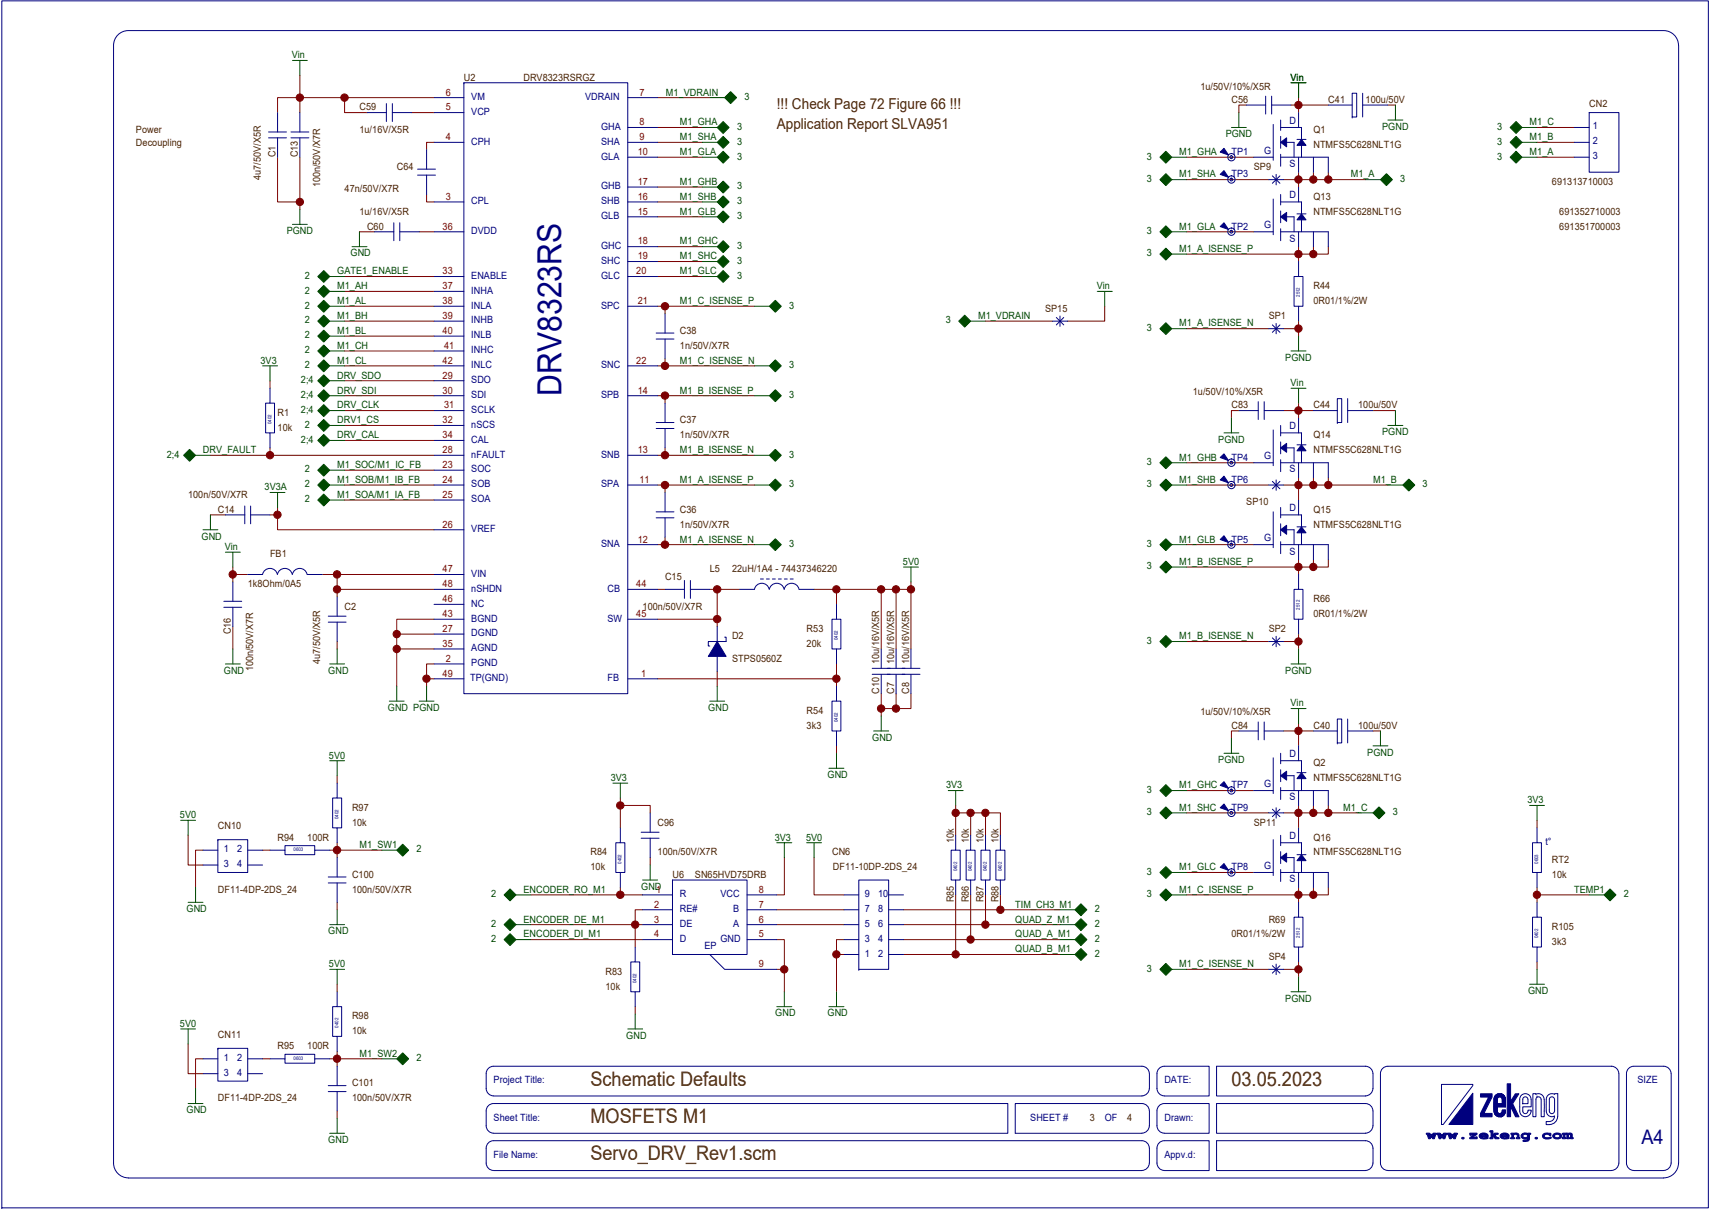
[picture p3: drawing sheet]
<svg xmlns="http://www.w3.org/2000/svg" width="297mm" height="210mm" viewBox="0 0 297 210" stroke-linecap="round" stroke-linejoin="round" font-family="sans-serif">
<defs><g id="words">
<text font-size="5.8" fill="#00007e" x="97.6" y="68.7" transform="rotate(-90 97.6 68.7)">DRV8323RS</text>
<g font-size="3.5" fill="#482400">
<text x="102.6" y="188.6">Schematic Defaults</text>
<text x="213.9" y="188.6">03.05.2023</text>
<text x="102.6" y="195">MOSFETS M1</text>
<text x="102.6" y="201.5">Servo_DRV_Rev1.scm</text>
</g>
<text font-size="3.5" fill="#00007e" x="285.1" y="198.6">A4</text>
<g font-size="2.6" fill="#482400">
<text x="134.9" y="19">!!! Check Page 72 Figure 66 !!!</text>
<text x="134.9" y="22.4">Application Report SLVA951</text>
</g>
<g font-size="1.7" fill="#004800">
<text x="50.7" y="10.1">Vin</text>
<text x="115.7" y="16.6">M1_VDRAIN</text>
<text x="129.3" y="17.4">3</text>
<text x="224.2" y="14">Vin</text>
<text x="118.1" y="21.8">M1_GHA</text>
<text x="128" y="22.5">3</text>
<text x="212.9" y="23.8">PGND</text>
<text x="240.1" y="22.5">PGND</text>
<text x="260.1" y="22.5">3</text>
<text x="265.7" y="21.8">M1_C</text>
<text x="118.1" y="24.3">M1_SHA</text>
<text x="118.1" y="26.9">M1_GLA</text>
<text x="128" y="25.1">3</text>
<text x="128" y="27.7">3</text>
<text x="199.2" y="27.7">3</text>
<text x="204.8" y="26.9">M1_GHA</text>
<text x="260.1" y="27.7">3</text>
<text x="260.1" y="25.1">3</text>
<text x="265.7" y="26.9">M1_A</text>
<text x="265.7" y="24.3">M1_B</text>
<text x="118.1" y="32.1">M1_GHB</text>
<text x="118.1" y="34.7">M1_SHB</text>
<text x="128" y="32.9">3</text>
<text x="128" y="35.5">3</text>
<text x="199.2" y="31.6">3</text>
<text x="204.8" y="30.8">M1_SHA</text>
<text x="234.6" y="30.8">M1_A</text>
<text x="243.2" y="31.6">3</text>
<text x="49.8" y="40.7">PGND</text>
<text x="118.1" y="37.3">M1_GLB</text>
<text x="128" y="38.1">3</text>
<text x="199.2" y="40.7">3</text>
<text x="204.8" y="39.9">M1_GLA</text>
<text x="58.6" y="47.6">GATE1_ENABLE</text>
<text x="60.9" y="44.5">GND</text>
<text x="118.1" y="47.6">M1_GLC</text>
<text x="118.1" y="42.5">M1_GHC</text>
<text x="118.1" y="45.1">M1_SHC</text>
<text x="128" y="43.2">3</text>
<text x="128" y="45.8">3</text>
<text x="199.2" y="44.5">3</text>
<text x="204.8" y="43.8">M1_A_ISENSE_P</text>
<text x="52.9" y="53.6">2</text>
<text x="52.9" y="48.4">2</text>
<text x="52.9" y="51">2</text>
<text x="58.6" y="52.8">M1_AL</text>
<text x="58.6" y="50.2">M1_AH</text>
<text x="118.1" y="52.8">M1_C_ISENSE_P</text>
<text x="128" y="48.4">3</text>
<text x="137.1" y="53.6">3</text>
<text x="190.5" y="50.2">Vin</text>
<text x="52.9" y="58.8">2</text>
<text x="52.9" y="56.2">2</text>
<text x="58.6" y="58">M1_BL</text>
<text x="58.6" y="55.4">M1_BH</text>
<text x="164.3" y="56.2">3</text>
<text x="169.9" y="55.4">M1_VDRAIN</text>
<text x="199.2" y="57.5">3</text>
<text x="204.8" y="56.7">M1_A_ISENSE_N</text>
<text x="45.3" y="63.2">3V3</text>
<text x="52.9" y="61.4">2</text>
<text x="52.9" y="63.9">2</text>
<text x="58.6" y="60.6">M1_CH</text>
<text x="58.6" y="65.8">DRV_SDO</text>
<text x="58.6" y="63.2">M1_CL</text>
<text x="118.1" y="63.2">M1_C_ISENSE_N</text>
<text x="137.1" y="63.9">3</text>
<text x="223.3" y="62.7">PGND</text>
<text x="52.3" y="69.1">2;4</text>
<text x="52.3" y="66.5">2;4</text>
<text x="52.3" y="71.7">2;4</text>
<text x="58.6" y="68.3">DRV_SDI</text>
<text x="58.6" y="70.9">DRV_CLK</text>
<text x="118.1" y="68.3">M1_B_ISENSE_P</text>
<text x="137.1" y="69.1">3</text>
<text x="224.2" y="67.1">Vin</text>
<text x="52.3" y="76.9">2;4</text>
<text x="52.9" y="74.3">2</text>
<text x="58.6" y="73.5">DRV1_CS</text>
<text x="58.6" y="76.1">DRV_CAL</text>
<text x="211.6" y="76.9">PGND</text>
<text x="240.1" y="75.6">PGND</text>
<text x="29" y="79.5">2;4</text>
<text x="35.3" y="78.7">DRV_FAULT</text>
<text x="52.9" y="82.1">2</text>
<text x="58.6" y="81.3">M1_SOC/M1_IC_FB</text>
<text x="58.6" y="83.9">M1_SOB/M1_IB_FB</text>
<text x="118.1" y="78.7">M1_B_ISENSE_N</text>
<text x="118.1" y="83.9">M1_A_ISENSE_P</text>
<text x="137.1" y="79.5">3</text>
<text x="199.2" y="80.8">3</text>
<text x="204.8" y="83.9">M1_SHB</text>
<text x="204.8" y="80">M1_GHB</text>
<text x="238.5" y="83.9">M1_B</text>
<text x="46" y="85.2">3V3A</text>
<text x="52.9" y="84.6">2</text>
<text x="52.9" y="87.2">2</text>
<text x="58.6" y="86.5">M1_SOA/M1_IA_FB</text>
<text x="137.1" y="84.6">3</text>
<text x="199.2" y="84.6">3</text>
<text x="247.1" y="84.6">3</text>
<text x="35" y="93.7">GND</text>
<text x="39" y="95.5">Vin</text>
<text x="118.1" y="94.2">M1_A_ISENSE_N</text>
<text x="137.1" y="95">3</text>
<text x="199.2" y="95">3</text>
<text x="204.8" y="94.2">M1_GLB</text>
<text x="156.8" y="98.1">5V0</text>
<text x="199.2" y="98.9">3</text>
<text x="204.8" y="98.1">M1_B_ISENSE_P</text>
<text x="199.2" y="111.8">3</text>
<text x="204.8" y="111.1">M1_B_ISENSE_N</text>
<text x="38.9" y="117">GND</text>
<text x="57" y="117">GND</text>
<text x="223.3" y="117">PGND</text>
<text x="67.4" y="123.5">GND PGND</text>
<text x="123" y="123.5">GND</text>
<text x="224.2" y="122.7">Vin</text>
<text x="57.1" y="131.8">5V0</text>
<text x="151.5" y="128.7">GND</text>
<text x="237.5" y="131.2">PGND</text>
<text x="106.1" y="135.6">3V3</text>
<text x="143.7" y="135.1">GND</text>
<text x="164.3" y="136.9">3V3</text>
<text x="199.2" y="137.7">3</text>
<text x="204.8" y="136.9">M1_GHC</text>
<text x="211.6" y="132.5">PGND</text>
<text x="31.3" y="142.1">5V0</text>
<text x="199.2" y="141.6">3</text>
<text x="204.8" y="140.8">M1_SHC</text>
<text x="233.3" y="140.8">M1_C</text>
<text x="242" y="141.6">3</text>
<text x="265.3" y="139.5">3V3</text>
<text x="62.4" y="147.3">M1_SW1</text>
<text x="72.4" y="148.1">2</text>
<text x="134.6" y="146">3V3</text>
<text x="140" y="146">5V0</text>
<text x="85.3" y="155.8">2</text>
<text x="90.9" y="155">ENCODER_RO_M1</text>
<text x="111.4" y="154.5">GND</text>
<text x="199.2" y="155.8">3</text>
<text x="199.2" y="151.9">3</text>
<text x="204.8" y="155">M1_C_ISENSE_P</text>
<text x="204.8" y="151.2">M1_GLC</text>
<text x="273.4" y="155">TEMP1</text>
<text x="282.1" y="155.8">2</text>
<text x="32.4" y="158.4">GND</text>
<text x="85.3" y="161">2</text>
<text x="90.9" y="160.2">ENCODER_DE_M1</text>
<text x="176.4" y="157.6">TIM_CH3_M1</text>
<text x="176.4" y="160.2">QUAD_Z_M1</text>
<text x="190.2" y="158.4">2</text>
<text x="190.2" y="161">2</text>
<text x="57" y="162.3">GND</text>
<text x="57.1" y="168">5V0</text>
<text x="85.3" y="163.6">2</text>
<text x="90.9" y="162.8">ENCODER_DI_M1</text>
<text x="176.4" y="165.4">QUAD_B_M1</text>
<text x="176.4" y="162.8">QUAD_A_M1</text>
<text x="190.2" y="166.2">2</text>
<text x="190.2" y="163.6">2</text>
<text x="204.8" y="168">M1_C_ISENSE_N</text>
<text x="199.2" y="168.8">3</text>
<text x="223.3" y="173.9">PGND</text>
<text x="265.4" y="172.7">GND</text>
<text x="31.3" y="178.4">5V0</text>
<text x="134.7" y="176.5">GND</text>
<text x="143.7" y="176.5">GND</text>
<text x="62.4" y="183.5">M1_SW2</text>
<text x="72.4" y="184.3">2</text>
<text x="108.8" y="180.4">GND</text>
<text x="32.4" y="193.4">GND</text>
<text x="57" y="198.5">GND</text>
</g>
<g font-size="1.7" fill="#7e0000">
<text x="77.4" y="16.6">6</text>
<text x="111.1" y="16.6">7</text>
<text x="77.4" y="19.2">5</text>
<text x="111.1" y="21.8">8</text>
<text x="77.4" y="24.3">4</text>
<text x="110.8" y="26.9">10</text>
<text x="111.1" y="24.3">9</text>
<text x="77.4" y="34.7">3</text>
<text x="110.8" y="34.7">16</text>
<text x="110.8" y="32.1">17</text>
<text x="76.9" y="39.9">36</text>
<text x="110.8" y="37.3">15</text>
<text x="76.9" y="47.6">33</text>
<text x="110.5" y="47.6">20</text>
<text x="110.8" y="42.5">18</text>
<text x="110.8" y="45.1">19</text>
<text x="76.9" y="50.2">37</text>
<text x="76.9" y="52.8">38</text>
<text x="110.8" y="52.8">21</text>
<text x="76.9" y="55.4">39</text>
<text x="76.9" y="58">40</text>
<text x="76.9" y="65.8">29</text>
<text x="76.9" y="63.2">42</text>
<text x="77.1" y="60.6">41</text>
<text x="110.5" y="63.2">22</text>
<text x="76.9" y="68.3">30</text>
<text x="77.1" y="70.9">31</text>
<text x="110.8" y="68.3">14</text>
<text x="76.9" y="73.5">32</text>
<text x="76.9" y="76.1">34</text>
<text x="76.9" y="81.3">23</text>
<text x="76.9" y="83.9">24</text>
<text x="76.9" y="78.7">28</text>
<text x="110.8" y="78.7">13</text>
<text x="111.1" y="83.9">11</text>
<text x="76.9" y="86.5">25</text>
<text x="76.9" y="91.6">26</text>
<text x="110.8" y="94.2">12</text>
<text x="76.9" y="99.4">47</text>
<text x="76.9" y="107.2">43</text>
<text x="76.9" y="104.6">46</text>
<text x="76.9" y="102">48</text>
<text x="110.5" y="102">44</text>
<text x="110.5" y="107.2">45</text>
<text x="76.9" y="109.7">27</text>
<text x="76.9" y="112.4">35</text>
<text x="76.9" y="117.5">49</text>
<text x="77.4" y="114.9">2</text>
<text x="111.4" y="117.5">1</text>
<text x="114" y="155">1</text>
<text x="131.8" y="155">8</text>
<text x="113.7" y="157.6">2</text>
<text x="113.7" y="160.2">3</text>
<text x="131.8" y="160.2">6</text>
<text x="131.8" y="157.6">7</text>
<text x="113.7" y="162.8">4</text>
<text x="131.8" y="162.8">5</text>
<text x="131.8" y="168">9</text>
</g>
<g font-size="1.7" fill="#482400">
<text x="80.6" y="14">U2</text>
<text x="90.9" y="14">DRV8323RSRGZ</text>
<text x="208.5" y="15.6">1u/50V/10%/X5R</text>
<text x="213.9" y="17.9">C56</text>
<text x="230.7" y="17.9">C41</text>
<text x="237.2" y="17.9">100u/50V</text>
<text x="23.6" y="23.1">Power</text>
<text x="62.4" y="19.2">C59</text>
<text x="62.4" y="23.1">1u/16V/X5R</text>
<text x="228.2" y="23.1">Q1</text>
<text x="276.1" y="18.5">CN2</text>
<text x="23.6" y="25.3">Decoupling</text>
<text x="47.9" y="27.3" transform="rotate(-90 47.9 27.3)">C1</text>
<text x="51.7" y="27.3" transform="rotate(-90 51.7 27.3)">C13</text>
<text x="68.9" y="29.5">C64</text>
<text x="217.8" y="29.5">SP9</text>
<text x="228.2" y="25.7">NTMFS5C628NLT1G</text>
<text x="45.3" y="31.2" transform="rotate(-90 45.3 31.2)">4u7/50V/X5R</text>
<text x="55.6" y="32.5" transform="rotate(-90 55.6 32.5)">100n/50V/X7R</text>
<text x="59.9" y="33.4">47n/50V/X7R</text>
<text x="228.2" y="34.7">Q13</text>
<text x="269.6" y="32.1">691313710003</text>
<text x="62.4" y="37.3">1u/16V/X5R</text>
<text x="63.8" y="39.9">C60</text>
<text x="228.2" y="37.3">NTMFS5C628NLT1G</text>
<text x="270.9" y="37.3">691352710003</text>
<text x="270.9" y="39.9">691351700003</text>
<text x="228.2" y="50.2">R44</text>
<text x="228.2" y="52.8">0R01/1%/2W</text>
<text x="118.1" y="58">C38</text>
<text x="181.5" y="54.1">SP15</text>
<text x="220.4" y="55.4">SP1</text>
<text x="118.1" y="60.6">1n/50V/X7R</text>
<text x="207.2" y="68.6">1u/50V/10%/X5R</text>
<text x="213.9" y="70.9">C83</text>
<text x="228.2" y="70.9">C44</text>
<text x="235.9" y="70.9">100u/50V</text>
<text x="48.2" y="72.2">R1</text>
<text x="48.2" y="74.8">10k</text>
<text x="118.1" y="73.5">C37</text>
<text x="118.1" y="76.1">1n/50V/X7R</text>
<text x="228.2" y="76.1">Q14</text>
<text x="228.2" y="78.7">NTMFS5C628NLT1G</text>
<text x="32.7" y="86.5">100n/50V/X7R</text>
<text x="37.8" y="89">C14</text>
<text x="118.1" y="89">C36</text>
<text x="216.5" y="87.8">SP10</text>
<text x="228.2" y="89">Q15</text>
<text x="118.1" y="91.6">1n/50V/X7R</text>
<text x="228.2" y="91.6">NTMFS5C628NLT1G</text>
<text x="46.9" y="96.8">FB1</text>
<text x="115.5" y="100.7">C15</text>
<text x="123.3" y="99.4">L5</text>
<text x="127.2" y="99.4">22uH/1A4 - 74437346220</text>
<text x="43" y="102">1k8Ohm/0A5</text>
<text x="59.9" y="105.9">C2</text>
<text x="111.6" y="105.9">100n/50V/X7R</text>
<text x="228.2" y="104.6">R66</text>
<text x="228.2" y="107.2">0R01/1%/2W</text>
<text x="40.1" y="110.1" transform="rotate(-90 40.1 110.1)">C16</text>
<text x="127.2" y="111.1">D2</text>
<text x="140.1" y="109.7">R53</text>
<text x="140.1" y="112.4">20k</text>
<text x="220.4" y="109.7">SP2</text>
<text x="44" y="116.6" transform="rotate(-90 44 116.6)">100n/50V/X7R</text>
<text x="55.6" y="115.3" transform="rotate(-90 55.6 115.3)">4u7/50V/X5R</text>
<text x="127.2" y="114.9">STPS0560Z</text>
<text x="152.7" y="115.3" transform="rotate(-90 152.7 115.3)">10u/16V/X5R</text>
<text x="155.3" y="115.3" transform="rotate(-90 155.3 115.3)">10u/16V/X5R</text>
<text x="157.9" y="115.3" transform="rotate(-90 157.9 115.3)">10u/16V/X5R</text>
<text x="140.1" y="124">R54</text>
<text x="152.7" y="120.5" transform="rotate(-90 152.7 120.5)">C10</text>
<text x="155.3" y="120.5" transform="rotate(-90 155.3 120.5)">C7</text>
<text x="157.9" y="120.5" transform="rotate(-90 157.9 120.5)">C8</text>
<text x="208.5" y="124.2">1u/50V/10%/X5R</text>
<text x="140.1" y="126.6">3k3</text>
<text x="213.9" y="126.6">C84</text>
<text x="228.2" y="126.6">C40</text>
<text x="235.9" y="126.6">100u/50V</text>
<text x="228.2" y="133.1">Q2</text>
<text x="228.2" y="135.6">NTMFS5C628NLT1G</text>
<text x="61.1" y="140.8">R97</text>
<text x="61.1" y="143.4">10k</text>
<text x="114.2" y="143.4">C96</text>
<text x="217.8" y="143.4">SP11</text>
<text x="37.8" y="144">CN10</text>
<text x="48.2" y="146">R94</text>
<text x="53.4" y="146">100R</text>
<text x="102.6" y="148.6">R84</text>
<text x="114.2" y="148.6">100n/50V/X7R</text>
<text x="144.5" y="148.6">CN6</text>
<text x="165.7" y="146.4" transform="rotate(-90 165.7 146.4)">10k</text>
<text x="168.3" y="146.4" transform="rotate(-90 168.3 146.4)">10k</text>
<text x="170.9" y="146.4" transform="rotate(-90 170.9 146.4)">10k</text>
<text x="173.4" y="146.4" transform="rotate(-90 173.4 146.4)">10k</text>
<text x="228.2" y="146">Q16</text>
<text x="228.2" y="148.6">NTMFS5C628NLT1G</text>
<text x="269.6" y="149.9">RT2</text>
<text x="37.8" y="155">DF11-4DP-2DS_24</text>
<text x="61.1" y="152.5">C100</text>
<text x="61.1" y="155">100n/50V/X7R</text>
<text x="102.6" y="151.2">10k</text>
<text x="116.8" y="152.5">U6</text>
<text x="120.7" y="152.5">SN65HVD75DRB</text>
<text x="144.7" y="151.2">DF11-10DP-2DS_24</text>
<text x="269.6" y="152.5">10k</text>
<text x="165.7" y="156.7" transform="rotate(-90 165.7 156.7)">R85</text>
<text x="168.3" y="156.7" transform="rotate(-90 168.3 156.7)">R86</text>
<text x="170.9" y="156.7" transform="rotate(-90 170.9 156.7)">R87</text>
<text x="173.4" y="156.7" transform="rotate(-90 173.4 156.7)">R88</text>
<text x="220.4" y="160.2">R69</text>
<text x="269.6" y="161.5">R105</text>
<text x="213.9" y="162.8">0R01/1%/2W</text>
<text x="220.4" y="166.7">SP4</text>
<text x="269.6" y="164.1">3k3</text>
<text x="105.2" y="169.3">R83</text>
<text x="105.2" y="171.9">10k</text>
<text x="61.1" y="177">R98</text>
<text x="61.1" y="179.6">10k</text>
<text x="37.8" y="180.3">CN11</text>
<text x="48.2" y="182.2">R95</text>
<text x="53.4" y="182.2">100R</text>
<text x="37.8" y="191.3">DF11-4DP-2DS_24</text>
<text x="61.1" y="188.7">C101</text>
<text x="61.1" y="191.3">100n/50V/X7R</text>
<text x="189.3" y="194.6">3</text>
<text x="195.8" y="194.6">4</text>
</g>
<g font-size="1.7" fill="#00007e">
<text x="81.9" y="17.4">VM</text>
<text x="101.6" y="17.4">VDRAIN</text>
<text x="81.9" y="20">VCP</text>
<text x="104.4" y="22.5">GHA</text>
<text x="224" y="21.5">D</text>
<text x="276.7" y="22.4">1</text>
<text x="81.9" y="25.1">CPH</text>
<text x="104.4" y="27.7">GLA</text>
<text x="104.4" y="25.1">SHA</text>
<text x="213.9" y="26.9">TP1</text>
<text x="219.6" y="26.7">G</text>
<text x="224" y="29">S</text>
<text x="276.7" y="25">2</text>
<text x="276.7" y="27.6">3</text>
<text x="81.9" y="35.5">CPL</text>
<text x="104.4" y="32.9">GHB</text>
<text x="104.4" y="35.5">SHB</text>
<text x="213.9" y="30.8">TP3</text>
<text x="224" y="34.4">D</text>
<text x="81.9" y="40.7">DVDD</text>
<text x="104.4" y="38.1">GLB</text>
<text x="213.9" y="39.9">TP2</text>
<text x="219.6" y="39.6">G</text>
<text x="224" y="42">S</text>
<text x="104.4" y="45.8">SHC</text>
<text x="104.4" y="43.2">GHC</text>
<text x="81.9" y="53.6">INLA</text>
<text x="81.9" y="51">INHA</text>
<text x="81.9" y="48.4">ENABLE</text>
<text x="104.4" y="48.4">GLC</text>
<text x="104.4" y="53.6">SPC</text>
<text x="81.9" y="58.8">INLB</text>
<text x="81.9" y="56.2">INHB</text>
<text x="81.9" y="63.9">INLC</text>
<text x="81.9" y="61.4">INHC</text>
<text x="104.4" y="63.9">SNC</text>
<text x="81.9" y="71.7">SCLK</text>
<text x="81.9" y="69.1">SDI</text>
<text x="81.9" y="66.5">SDO</text>
<text x="104.4" y="69.1">SPB</text>
<text x="81.9" y="74.3">nSCS</text>
<text x="81.9" y="76.9">CAL</text>
<text x="224" y="74.5">D</text>
<text x="81.9" y="82.1">SOC</text>
<text x="81.9" y="79.5">nFAULT</text>
<text x="104.4" y="79.5">SNB</text>
<text x="213.9" y="80">TP4</text>
<text x="213.9" y="83.9">TP6</text>
<text x="219.6" y="79.7">G</text>
<text x="224" y="82.1">S</text>
<text x="81.9" y="87.2">SOA</text>
<text x="81.9" y="84.6">SOB</text>
<text x="104.4" y="84.6">SPA</text>
<text x="224" y="88.8">D</text>
<text x="81.9" y="92.4">VREF</text>
<text x="104.4" y="95">SNA</text>
<text x="213.9" y="94.2">TP5</text>
<text x="219.6" y="94">G</text>
<text x="81.9" y="100.2">VIN</text>
<text x="224" y="96.3">S</text>
<text x="81.9" y="107.9">BGND</text>
<text x="81.9" y="105.4">NC</text>
<text x="81.9" y="102.8">nSHDN</text>
<text x="105.5" y="107.9">SW</text>
<text x="105.5" y="102.8">CB</text>
<text x="81.9" y="113.1">AGND</text>
<text x="81.9" y="110.5">DGND</text>
<text x="81.7" y="118.3">TP(GND)</text>
<text x="81.9" y="115.7">PGND</text>
<text x="105.5" y="118.3">FB</text>
<text x="224" y="131.5">D</text>
<text x="213.9" y="136.9">TP7</text>
<text x="219.6" y="136.7">G</text>
<text x="213.9" y="140.8">TP9</text>
<text x="224" y="139">S</text>
<text x="38.9" y="148.1">1</text>
<text x="41.2" y="148.1">2</text>
<text x="224" y="145.7">D</text>
<text x="268.5" y="146.8">t°</text>
<text x="38.9" y="150.6">3</text>
<text x="41.2" y="150.6">4</text>
<text x="118.1" y="155.8">R</text>
<text x="125.1" y="155.8">VCC</text>
<text x="150.2" y="155.8">9</text>
<text x="152.5" y="155.8">10</text>
<text x="213.9" y="151.2">TP8</text>
<text x="219.6" y="150.9">G</text>
<text x="224" y="153.2">S</text>
<text x="118.1" y="161">DE</text>
<text x="118.1" y="158.4">RE#</text>
<text x="127.4" y="158.4">B</text>
<text x="127.4" y="161">A</text>
<text x="150.2" y="161">5</text>
<text x="150.2" y="158.4">7</text>
<text x="152.5" y="161">6</text>
<text x="152.5" y="158.4">8</text>
<text x="118.1" y="163.6">D</text>
<text x="122.4" y="164.9">EP</text>
<text x="125.1" y="163.6">GND</text>
<text x="150.2" y="163.6">3</text>
<text x="150.2" y="166.2">1</text>
<text x="152.5" y="163.6">4</text>
<text x="152.5" y="166.2">2</text>
<text x="38.9" y="184.3">1</text>
<text x="41.2" y="184.3">2</text>
<text x="38.9" y="186.9">3</text>
<text x="41.2" y="186.9">4</text>
<text x="85.7" y="188.2">Project Title:</text>
<text x="202.3" y="188.2">DATE:</text>
<text x="284.5" y="188.2">SIZE</text>
<text x="85.7" y="194.6">Sheet Title:</text>
<text x="179" y="194.6">SHEET #</text>
<text x="191.9" y="194.6">OF</text>
<text x="202.3" y="194.6">Drawn:</text>
<text x="85.7" y="201.1">File Name:</text>
<text x="202.3" y="201.1">Appv.d:</text>
</g>
<g font-size=".9" fill="#00007e">
<text x="225.8" y="51.6" transform="rotate(-90 225.8 51.6)">2512</text>
<text x="47.1" y="73.7" transform="rotate(-90 47.1 73.7)">0402</text>
<text x="225.8" y="105.9" transform="rotate(-90 225.8 105.9)">2512</text>
<text x="145.5" y="111.2" transform="rotate(-90 145.5 111.2)">0402</text>
<text x="145.5" y="125.5" transform="rotate(-90 145.5 125.5)">0402</text>
<text x="58.8" y="142.3" transform="rotate(-90 58.8 142.3)">0402</text>
<text x="51" y="147.8">0603</text>
<text x="108" y="150" transform="rotate(-90 108 150)">0402</text>
<text x="166.2" y="151.3" transform="rotate(-90 166.2 151.3)">0402</text>
<text x="168.8" y="151.3" transform="rotate(-90 168.8 151.3)">0402</text>
<text x="171.4" y="151.3" transform="rotate(-90 171.4 151.3)">0402</text>
<text x="174" y="151.3" transform="rotate(-90 174 151.3)">0402</text>
<text x="267.2" y="150" transform="rotate(-90 267.2 150)">0603</text>
<text x="225.8" y="162.8" transform="rotate(-90 225.8 162.8)">2512</text>
<text x="267.2" y="163" transform="rotate(-90 267.2 163)">0402</text>
<text x="110.6" y="170.8" transform="rotate(-90 110.6 170.8)">0402</text>
<text x="58.8" y="178.5" transform="rotate(-90 58.8 178.5)">0402</text>
<text x="51" y="184.1">0603</text>
</g>
</g></defs>
<g fill="none" stroke="#7e0000" stroke-width=".17">
<path d="M52.1 13.1v6.5M59.9 17v2.6h3.9M71.5 19.6h3.9M75.4 17h-27.2v2.6M114.2 17h9.1M216.5 18.2h-1.3v1.4M224.3 18.2h6.4M225.6 17h.1M225.6 17v2.6M241.1 18.2h1.3M48.2 27.3v7.8h3.9M52.1 27.3v9.1"/>
<path d="M74.1 33.8v1.3h1.3M75.4 24.7h-1.3v1.3M114.2 27.3h7.8M114.2 24.7h7.8M114.2 22.1h7.8M114.2 37.7h7.8M114.2 32.5h7.8M114.2 35.1h7.8M206.1 31.2h14.3M206.1 27.3h11.7M225.6 29.9v1.3h-2.6M228.2 29.9v1.3"/>
<path d="M230.7 29.9v1.3M237.2 31.2h-11.6v1.3M267 27.3h6.4M267 24.7h6.4M267 22.1h6.4M59.9 50.6h15.5M59.9 53.2h15.5M59.9 48h15.5M59.9 55.8h15.5M59.9 58.4h15.5M62.4 40.3h2.6M72.8 40.3h2.6"/>
<path d="M114.2 48h7.8M114.2 42.8h7.8M114.2 45.4h7.8M115.5 53.2v1.3M131.1 53.2h-16.9M171.2 55.8h11.6M191.9 53.2v2.6h-6.5M206.1 40.3h11.7M206.1 57.1h14.3M206.1 44.1h22.1M223 57.1h2.6M225.6 42.8v2.6"/>
<path d="M225.6 55.8v2.6M228.2 42.8v1.3h2.5v-1.3M46.9 66.1v1.3M46.9 77.8v1.3M59.9 71.3h15.5M59.9 68.7h15.5M59.9 63.5h15.5M59.9 73.9h15.5M59.9 61h15.5M59.9 66.1h15.5M59.9 76.5h15.5M75.4 79.1h-38.8"/>
<path d="M114.2 79.1h16.9M115.5 77.8v1.3M115.5 62.3v1.2M115.5 68.7v1.3M131.1 68.7h-16.9M131.1 63.5h-16.9M215.2 71.3h-1.3v1.3M223 71.3h5.2M225.6 70v2.6M238.5 71.3h3.9M36.6 89.4h2.6M40.4 99.8h2.6"/>
<path d="M40.4 98.5v2.6M46.9 89.4h1.3M48.2 88.1v1.3M48.2 89.4v2.6h27.2M56 99.8h19.4M58.6 99.8v3.9M59.9 84.2h15.5M59.9 81.7h15.5M59.9 86.8h15.5M114.2 84.2h16.9M114.2 94.6h16.9M115.5 84.2v1.3"/>
<path d="M115.5 93.3v1.3M206.1 94.6h11.7M206.1 98.5h19.5v1.3M206.1 84.2h14.3M206.1 80.4h11.7M223 84.2h5.2M225.6 83v3.8M225.6 97.2v1.3h2.6M228.2 97.2v1.3M228.2 84.2h12.9M228.2 83v1.2M230.7 97.2v1.3h-2.5"/>
<path d="M230.7 83v1.2M40.4 108.8v3.9M58.6 111.4v1.3M58.6 102.4h16.8M68.9 110.1h6.5M68.9 112.7v6.5M68.9 112.7h6.5M74.1 117.9h1.3M74.1 117.9v1.3M75.4 107.5h-6.5v5.2M75.4 115.3h-1.3v2.6M114.2 117.9h31.1"/>
<path d="M114.2 107.5h10.4v1.3M114.2 102.4h1.3M124.6 116.6v2.6M124.6 102.4v5.1M128.5 102.4h-5.2M141.4 102.4h16.8M145.3 115.3v3.9M145.3 102.4v2.6M153.1 102.4v10.3M155.7 102.4v10.3M158.2 101.1v11.6M206.1 111.4h14.3"/>
<path d="M223 111.4h2.6M225.6 110.1v2.6M58.6 134.7v1.3M107.8 139.9h5.1v1.3M107.8 138.6v5.2M145.3 129.5v1.3M153.1 123.1h2.6M153.1 120.5v3.9M155.7 120.5v2.6M158.2 120.5v2.6h-2.5M166 139.9v5.2M206.1 137.3h11.7"/>
<path d="M215.2 127h-1.3v1.2M223 127h5.2M225.6 125.7v3.8M225.6 139.9v3.9M228.2 139.9v1.3M230.7 139.9v1.3M238.5 127h1.3M32.7 145.1v5.1h2.6M35.3 147.7h-1.3v6.4M45.6 147.7h1.3M57.3 147.7h9M58.6 146.4v2.5"/>
<path d="M58.6 156.7v1.3M92.2 155.4h19.4M107.8 154.1v1.3M111.6 158h-1.3v2.6h1.3M112.9 148.9v1.3M134.9 158h11.7M136.2 148.9v6.5h-1.3M141.4 148.9v6.5h5.2M156.9 158h27.2M166 141.2h2.6M166 155.4v10.4M168.6 155.4v7.8"/>
<path d="M168.6 141.2h2.6v3.9M168.6 141.2v3.9M171.2 155.4v5.2M171.2 141.2h2.6v3.9M173.8 155.4v2.6M206.1 141.2h14.3M206.1 151.5h11.7M225.6 154.1v1.3h-19.5M228.2 155.4h-2.6v1.3M228.2 154.1v1.3M230.7 154.1v1.3h-2.5M235.9 141.2h-12.9"/>
<path d="M267 142.5v1.3M267 154.1v2.6M267 155.4h9.1M58.6 170.9v1.4M92.2 160.6h18.1v3.9M92.2 163.2h19.4M110.3 174.8v1.3M134.9 168.4h1.3v3.9M134.9 163.2h1.3v5.2M134.9 160.6h11.7M145.3 165.8v6.5M145.3 165.8h1.3"/>
<path d="M146.6 163.2h-1.3v2.6M156.9 165.8h27.2M156.9 163.2h27.2M156.9 160.6h27.2M206.1 168.4h14.3M223 168.4h2.6M225.6 167.1v2.6M267 167.1v1.3M32.7 181.3v5.2h2.6M35.3 183.9h-1.3v5.2M45.6 183.9h1.3M57.3 183.9h9"/>
<path d="M58.6 182.6v2.6M58.6 193v1.2"/>
</g>
<g fill="none" stroke="#00007e" stroke-width=".17">
<path d="M.3 .1h296.5v209.7h-296.5zM48.2 19.6v3.3M52.1 19.6v3.3M63.8 19.6h3.3M67.1 18v3.1M68.2 19.6h3.3M68.2 18v3.1M75.4 17h5.2M75.4 19.6h5.2M80.6 14.4h28.4v106.1h-28.4zM80.6 14.4h.1M109 17h5.2"/>
<path d="M216.5 18.2h3.4M219.9 16.7v3.1M220.9 18.2h3.4M220.9 16.7v3.1M225.6 19.6v2.5M230.7 18.2h4.2M234.9 16.2h.8v4.1h-.8zM236.7 18.2h4.4M236.7 16.2v4.1M276.1 19.6h5.1v10.3h-5.1zM291.6 7.9a2.58 2.58 0 0 0-2.6-2.6h-266.7a2.57 2.57 0 0 0-2.6 2.6v194.1M291.6 7.9v194.1"/>
<path d="M46.6 22.9h3.2M46.6 23.9h3.2M48.2 23.9v3.4M50.5 22.9h3.2M50.5 23.9h3.2M52.1 23.9v3.4M68.4 38.7v3.1M69.4 38.7v3.1M72.5 29.4h3.1M72.5 30.4h3.1M74.1 26v3.4M74.1 30.4v3.4"/>
<path d="M75.4 24.7h5.2M75.4 35.1h5.2M109 24.7h5.2M109 22.1h5.2M109 27.3h5.2M109 35.1h5.2M109 32.5h5.2M109 37.7h5.2M213.7 27.1h.4v.4h-.4zM213.7 31h.4v.4h-.4zM217.8 27.3h3.4M220.4 31.2h2.6"/>
<path d="M221 30.5l1.3 1.3M221.2 21.6v6.2M221.2 34.6v6.2M221.7 30.3v1.8M222.3 30.5l-1.3 1.3M222.5 20.8v1.8M222.5 23.7v2.1M222.5 26.8v2.1M222.5 33.8v1.8M222.5 36.6v2.1M222.5 39.7v2.1M222.5 24.7h2.3v2.6"/>
<path d="M222.5 37.7h2.3v2.6M222.5 22.1h3.6v5.2M222.5 35.1h3.6v5.2M222.5 27.3h8.2v2.6M225.3 24.2h1.6M225.3 37.1h1.6M225.6 27.3v2.6M225.6 32.5v2.6M228.2 27.3v2.6M234.9 20.3h.1M273.4 24.7h2.7M273.4 22.1h2.7"/>
<path d="M273.4 27.3h2.7M65 40.3h3.4M69.4 40.3h3.4M75.4 48h5.2M75.4 40.3h5.2M75.4 50.6h5.2M75.4 55.8h5.2M75.4 58.4h5.2M75.4 53.2h5.2M109 42.8h5.2M109 45.4h5.2M109 48h5.2"/>
<path d="M109 53.2h5.2M114 57.8h3.1M114 58.9h3.1M115.5 54.5v3.3M115.5 58.9v3.4M182.8 55.8h2.6M183.5 55.1l1.3 1.3M184.1 54.9v1.8M184.8 55.1l-1.3 1.3M213.7 40.1h.4v.3h-.4zM217.8 40.3h3.4M220.4 57.1h2.6"/>
<path d="M221 56.4l1.3 1.3M221.7 56.2v1.8M222.3 56.4l-1.3 1.3M222.5 40.3h8.2v2.5M225.6 45.4v2.6h.7v5.2h-.7v2.6M225.6 48h-.8v5.2h.8M225.6 40.3v2.5M228.2 40.3v2.5M46.9 67.4v2.6h-.8v5.2h.8v2.6M46.9 70h.8v5.2h-.8M75.4 71.3h5.2M75.4 61h5.2"/>
<path d="M75.4 63.5h5.2M75.4 68.7h5.2M75.4 73.9h5.2M75.4 66.1h5.2M75.4 76.5h5.2M75.4 79.1h5.2M109 63.5h5.2M109 68.7h5.2M109 79.1h5.2M114 73.4h3.1M114 74.4h3.1M115.5 70v3.4"/>
<path d="M115.5 74.4v3.4M215.2 71.3h3.4M218.6 69.8v3.1M219.6 71.3h3.4M219.6 69.8v3.1M221.2 74.7v6.2M222.5 73.9v1.8M222.5 76.8v2M222.5 79.8v2.1M222.5 77.8h2.3v2.6M222.5 75.2h3.6v5.2M225.3 77.3h1.6"/>
<path d="M225.6 72.6v2.6M228.2 71.3h4.1M232.3 69.2h.8v4.2h-.8zM232.3 73.4h.1M234.1 71.3h4.4M234.1 69.2v4.2M39.2 89.4h3.3M42.5 87.9v3.1M43 99.8h2.6M43.5 87.9v3.1M43.5 89.4h3.4M45.6 99.8a1.31 1.31 0 0 1 1.3-1.1 1.31 1.31 0 0 1 1.3 1.1"/>
<path d="M48.2 99.8a1.31 1.31 0 0 1 1.3-1.1 1.31 1.31 0 0 1 1.3 1.1M50.8 99.8a1.3 1.3 0 0 1 1.3-1.1 1.3 1.3 0 0 1 1.2 1.1M53.4 99.8h2.6M75.4 84.2h5.2M75.4 92h5.2M75.4 99.8h5.2M75.4 86.8h5.2M75.4 81.7h5.2M109 84.2h5.2M109 94.6h5.2M114 88.9h3.1M114 89.9h3.1"/>
<path d="M115.5 85.5v3.4M115.5 89.9v3.4M213.7 94.4h.4v.4h-.4zM213.7 80.2h.4v.3h-.4zM213.7 84.1h.4v.3h-.4zM217.8 80.4h3.4M217.8 94.6h3.4M220.4 84.2h2.6M221 83.6l1.3 1.3M221.2 88.9v6.2M221.7 83.4v1.8M222.3 83.6l-1.3 1.3"/>
<path d="M222.5 88.1v1.8M222.5 91v2M222.5 94.1v2.1M222.5 92h2.3v2.6M222.5 80.4h8.2v2.6M222.5 89.4h3.6v5.2M222.5 94.6h8.2v2.6M225.3 91.5h1.6M225.6 99.8v2.6h.7v5.1h-.7v2.6M225.6 80.4v2.6M225.6 86.8v2.6M225.6 94.6v2.6"/>
<path d="M228.2 80.4v2.6M228.2 94.6v2.6M38.9 104.4h3.1M38.9 105.5h3.1M40.4 101.1v3.3M40.4 105.5v3.3M57 107h3.1M57 108.1h3.1M58.6 103.7v3.3M58.6 108.1v3.3M75.4 102.4h5.2M75.4 115.3h5.2"/>
<path d="M75.4 105h5.2M75.4 117.9h5.2M75.4 110.1h5.2M75.4 107.5h5.2M75.4 112.7h5.2M109 102.4h5.2M109 117.9h5.2M109 107.5h5.2M115.5 102.4h3.4M118.9 100.8v3.1M119.9 102.4h3.4M119.9 100.8v3.1"/>
<path d="M124.6 108.8v2.6M124.6 114v2.6M125.9 110.7h.2v.7h-3.1v.8h.3M132.1 100.6h.5M133.1 100.6h.5M133.6 102.3a1.3 1.3 0 0 0-1.3-1 1.3 1.3 0 0 0-1.2 1l-2.6 .1M133.6 102.3a1.31 1.31 0 0 1 1.3-1 1.31 1.31 0 0 1 1.3 1M134.2 100.6h.5M135.2 100.6h.5M136.2 102.3a1.31 1.31 0 0 1 1.3-1 1.31 1.31 0 0 1 1.3 1M136.2 100.6h.6M137.3 100.6h.5"/>
<path d="M138.8 102.4h2.6M145.3 105v2.5h.8v5.2h-.8v2.6M145.3 107.5h-.8v5.2h.8M145.3 119.2v2.6h.8v5.2h-.8v2.5M153.1 112.7v3.4M153.1 117.1v3.4M155.7 112.7v3.4M155.7 117.1v3.4M158.2 112.7v3.4M158.2 117.1v3.4M159.8 116.1h-8.3M159.8 117.1h-8.3"/>
<path d="M220.4 111.4h2.6M221 110.8l1.3 1.3M221.7 110.5v1.8M222.3 110.8l-1.3 1.3M225.6 102.4h-.8v5.1h.8M58.6 136v2.6h-.8v5.2h.8v2.6M58.6 138.6h.7v5.2h-.7M145.3 121.8h-.8v5.2h.8M213.7 137.1h.4v.4h-.4zM215.2 127h3.4M217.8 137.3h3.4M218.6 125.4v3.1"/>
<path d="M219.6 127h3.4M219.6 125.4v3.1M221.2 131.6v6.2M222.5 130.8v1.9M222.5 133.7v2.1M222.5 136.8v2.1M222.5 134.7h2.3v2.6M222.5 132.1h3.6v5.2M222.5 137.3h8.2v2.6M225.3 134.2h1.6M225.6 129.5v2.6M225.6 137.3v2.6"/>
<path d="M228.2 127h4.1M228.2 137.3v2.6M232.3 124.9h.8v4.1h-.8zM232.3 129h.1M234.1 127h4.4M234.1 124.9v4.1M35.3 147.7h2.5M35.3 150.2h2.5M37.8 145.8h5.2v5.7h-5.2zM37.8 145.8h.1M43 147.7h2.6M43 150.2h2.6"/>
<path d="M46.9 147.7h2.6v.7h5.2v-.7h2.6M49.5 147.7v-.8h5.2v.8M57 153.4h3.1M57 152.3h3.1M58.6 148.9v3.4M58.6 153.4v3.3M107.8 143.8v2.6h-.8v5.1h.8v2.6M107.8 146.4h.7v5.1h-.7M111.4 144.5h3.1M111.4 145.6h3.1M111.6 155.4h5.2M111.6 158h5.2"/>
<path d="M112.9 141.2v3.3M112.9 145.6v3.3M116.8 152.8h13v13h-13zM129.8 158h5.1M129.8 155.4h5.1M146.6 158h2.6M146.6 155.4h2.6M149.2 152.8h5.2v15.6h-5.2zM154.4 158h2.5M154.4 155.4h2.5M166 145.1v2.6h-.8v5.1h.8v2.6M166 147.7h.8v5.1h-.8"/>
<path d="M168.6 145.1v2.6h-.8v5.1h.8v2.6M168.6 147.7h.8v5.1h-.8M171.2 145.1v2.6h-.8v5.1h.8v2.6M171.2 147.7h.8v5.1h-.8M173.8 145.1v2.6h-.8v5.1h.8v2.6M173.8 147.7h.8v5.1h-.8M213.7 151.3h.4v.4h-.4zM213.7 141h.4v.4h-.4zM217.8 151.5h3.4M220.4 141.2h2.6M221 140.5l1.3 1.3M221.2 145.8v6.3"/>
<path d="M221.7 140.3v1.8M222.3 140.5l-1.3 1.3M222.5 145.1v1.8M222.5 147.9v2.1M222.5 151v2.1M222.5 148.9h2.3v2.6M222.5 146.4h3.6v5.1M222.5 151.5h8.2v2.6M225.3 148.4h1.6M225.6 156.7v2.6h.7v5.2h-.7v2.6M225.6 159.3h-.8v5.2h.8M225.6 143.8v2.6"/>
<path d="M225.6 151.5v2.6M228.2 151.5v2.6M267 143.8v2.6h.8v5.1h-.8v2.6M267 146.4h-.8v5.1h.8M267 156.7v2.6h.8v5.2h-.8v2.6M267 159.3h-.8v5.2h.8M58.6 172.3v2.5h-.8v5.2h.8v2.6M58.6 174.8h.7v5.2h-.7M110.3 164.5v2.6h-.7v5.2h.7v2.5M110.3 167.1h.8v5.2h-.8M111.6 163.2h5.2M111.6 160.6h5.2"/>
<path d="M123.3 165.8l2.6 2.6h9M129.8 163.2h5.1M129.8 160.6h5.1M146.6 165.8h2.6M146.6 163.2h2.6M146.6 160.6h2.6M149.2 168.4h.1M154.4 165.8h2.5M154.4 163.2h2.5M154.4 160.6h2.5M220.4 168.4h2.6M221 167.7l1.3 1.3"/>
<path d="M221.7 167.4v1.9M222.3 167.7l-1.3 1.3M35.3 183.9h2.5M35.3 186.5h2.5M37.8 182.1h5.2v5.7h-5.2zM37.8 182.1h.1M43 183.9h2.6M43 186.5h2.6M46.9 183.9h2.6v.8h5.2v-.8h2.6M49.5 183.9v-.8h5.2v.8M57 189.6h3.1M57 188.6h3.1"/>
<path d="M58.6 185.2v3.4M58.6 189.6v3.4M84.5 189a1.29 1.29 0 0 0 1.2 1.3l112.7 .1M84.5 195.5a1.29 1.29 0 0 0 1.2 1.3h89.4v-5.1h-89.4a1.27 1.27 0 0 0-1.2 1.2v2.6M198.3 191.7a1.29 1.29 0 0 1 1.3 1.2M198.3 185.2a1.29 1.29 0 0 1 1.3 1.3M198.3 198.1a1.3 1.3 0 0 1 1.3 1.3M198.4 191.7h-22v5.1h22M198.4 185.2h-112.7a1.27 1.27 0 0 0-1.2 1.3v2.6M198.4 198.1h-112.7a1.28 1.28 0 0 0-1.2 1.3v2.6M199.6 195.5a1.31 1.31 0 0 1-1.3 1.3M199.6 189a1.31 1.31 0 0 1-1.3 1.3"/>
<path d="M199.7 193v2.5M199.7 186.5v2.6M199.7 199.4v2.6M201 189a1.29 1.29 0 0 0 1.2 1.3M201 195.5a1.29 1.29 0 0 0 1.2 1.3M202.2 185.2a1.27 1.27 0 0 0-1.2 1.3v2.6M202.2 191.7a1.27 1.27 0 0 0-1.2 1.2v2.6M202.2 198.1a1.28 1.28 0 0 0-1.2 1.3v2.6M202.3 185.2h7.7v5.2h-7.7M202.3 191.7h7.7v5.1h-7.7M202.3 198.1h7.7v5.2h-7.7M238.5 189a1.34 1.34 0 0 1-1.3 1.4h-25.9v-5.2h25.9a1.29 1.29 0 0 1 1.3 1.3v2.6"/>
<path d="M238.5 195.5a1.34 1.34 0 0 1-1.3 1.3h-25.9v-5.1h25.9a1.29 1.29 0 0 1 1.3 1.2v2.6M250.4 188.3h5.4v.3l-5.1 6.7h-.3zM259.5 193a.97 .97 0 0 0 1 1 .97 .97 0 0 0 1-1M259.5 190.9v2.1M259.5 190.9a.97 .97 0 0 1 1-1 .97 .97 0 0 1 1 1M260.1 193a.47 .47 0 0 0 .5 .4 .47 .47 0 0 0 .4-.6h.5v.2M260.1 190.9a.45 .45 0 0 1 .4-.4 .45 .45 0 0 1 .4 .4M261 190.9v.8h-.9v-.8M261.5 190.9v1.3h-1.4v.8M264 193a.98 .98 0 0 0 1 1 .98 .98 0 0 0 1-1M264 190.9v2.1M264 190.9a.98 .98 0 0 1 1-1 .98 .98 0 0 1 1 1"/>
<path d="M264.5 193a.47 .47 0 0 0 .6 .4 .47 .47 0 0 0 .3-.6h.6v.2M264.5 190.9a.45 .45 0 0 1 .5-.4 .45 .45 0 0 1 .4 .4M265.4 190.9v.8h-.9v-.8M266 190.9v1.3h-1.5v.8M266.8 190.1l.1-.1a.99 .99 0 0 1 1.3 .9M266.8 190.1v-.2h-.5v4.1h.5v-3.1M266.8 190.9a.45 .45 0 0 1 .4-.4 .45 .45 0 0 1 .5 .4M267 190.4h.1M268.2 190.9v3.1h-.5v-3.1M268.6 193a.95 .95 0 0 0 1.4 .8M268.6 190.9v2.1M268.6 190.9a.98 .98 0 0 1 1.4-.8v-.2h.6v4a1.41 1.41 0 0 1-1.4 1.4"/>
<path d="M269.1 190.9v2.1M269.1 190.9a.45 .45 0 0 1 .5-.4 .45 .45 0 0 1 .4 .4M269.2 194.8h-.6v.5h.6M270 193.8v.1a.84 .84 0 0 1-.8 .9M270 190.9v2.1a.44 .44 0 0 1-.4 .4 .44 .44 0 0 1-.5-.4M279.9 185.2a1.29 1.29 0 0 1 1.3 1.3M279.9 185.2h-38.8a1.28 1.28 0 0 0-1.3 1.3v15.5M281.2 186.5v15.5M283.8 185.2a1.27 1.27 0 0 0-1.3 1.3v15.5M283.8 185.2h5.2a1.29 1.29 0 0 1 1.3 1.3M290.3 186.5v15.5M.3 209.8h.1"/>
<path d="M19.7 202a2.58 2.58 0 0 0 2.6 2.6h266.7a2.63 2.63 0 0 0 2.6-2.6M84.5 202a1.29 1.29 0 0 0 1.2 1.3M85.7 203.3h112.7M199.6 202a1.31 1.31 0 0 1-1.3 1.3M201 202a1.29 1.29 0 0 0 1.2 1.3M238.5 202a1.31 1.31 0 0 1-1.3 1.3M238.5 202v-2.6a1.3 1.3 0 0 0-1.3-1.3h-25.9v5.2h25.9M239.8 202a1.3 1.3 0 0 0 1.3 1.3M241.1 203.3h38.8M281.2 202a1.31 1.31 0 0 1-1.3 1.3M282.5 202a1.29 1.29 0 0 0 1.3 1.3M283.8 203.3h5.2"/>
<path d="M290.3 202a1.31 1.31 0 0 1-1.3 1.3"/>
<circle cx="213.9" cy="31.2" r=".63"/>
<circle cx="213.9" cy="27.3" r=".63"/>
<circle cx="213.9" cy="40.2" r=".63"/>
<circle cx="213.9" cy="94.6" r=".63"/>
<circle cx="213.9" cy="84.2" r=".63"/>
<circle cx="213.9" cy="80.4" r=".64"/>
<circle cx="213.9" cy="137.3" r=".63"/>
<circle cx="213.9" cy="141.2" r=".63"/>
<circle cx="213.9" cy="151.5" r=".63"/>
</g>
<g fill="#00007e" stroke="#00007e" stroke-width=".17">
<path d="M247.8 196.8h.5l.1 .2h-.2l.1 .3 .2-.2 .3-.1 .2 .4 .1-.4-.2-.1h.7l-.4 .9h-.3l-.2-.4-.2 .3a.3 .3 0 0 1-.4 0 .3 .3 0 0 1-.1-.4z" fill-rule="evenodd"/>
<path d="M249.6 196.9l.6-.1v.2h-.2l.1 .3 .2-.2 .3-.1 .2 .4 .1-.4-.2-.1 .6-.1 .1 .2-.3 .3a.33 .33 0 0 1-.1 .4 .33 .33 0 0 1-.4-.1l-.1-.2-.2 .3-.3 .1z" fill-rule="evenodd"/>
<path d="M251.4 196.9h.7l-.2 .1 .1 .3 .1-.2 .3-.1 .2 .4 .1-.4h-.2l.1-.2h.5l.1 .2-.2 .1-.2 .7h-.3l-.2-.4-.2 .3-.3 .1z" fill-rule="evenodd"/>
<path d="M255.3 196.8h1.2l.1 .2-.8 .6 .7-.2 .1 .4h-1.3v-.2l.8-.6h-.4l-.3 .2z" fill-rule="evenodd"/>
<path d="M257 197a.87 .87 0 0 1 1.5 .4h-1.2l.4 .2h.8l-.2 .2a1.41 1.41 0 0 1-1.3-.2l-.1-.4zM257.3 197.2h.9a.63 .63 0 0 0-.9 0z" fill-rule="evenodd"/>
<path d="M258.8 196.4h.5l.1 .7 .2-.3 .7 .1-.1 .1-.6 .2 .7 .4 .1 .1-.7 .1v-.2l-.3-.2-.1 .4-.5-.1 .2-.2v-.9h-.2z" fill-rule="evenodd"/>
<path d="M260.7 197a.84 .84 0 0 1 .8-.2 .84 .84 0 0 1 .6 .6h-1.2l.4 .2h.8l-.1 .2a1.41 1.41 0 0 1-1.3-.2l-.1-.4zM260.9 197.2h.9a.63 .63 0 0 0-.9 0z" fill-rule="evenodd"/>
<path d="M262.5 196.9h.4a.6 .6 0 0 1 .7 0 .6 .6 0 0 1 .3 .6l.1 .1v.2l-.6-.1 .2-.2v-.3a.35 .35 0 0 0-.4-.2 .35 .35 0 0 0-.3 .2v.3l.2 .2h-.7l.2-.2v-.4z" fill-rule="evenodd"/>
<path d="M264.4 197a.92 .92 0 0 1 1-.1l.5-.1v.2l-.2 .1v.7a.76 .76 0 0 1-1.2 .4l.1-.2h.7l.1-.3a.75 .75 0 0 1-1.2-.5zM264.6 197.1v.1a.39 .39 0 0 0 .4 .4 .39 .39 0 0 0 .3-.4 .51 .51 0 0 0-.7-.1z" fill-rule="evenodd"/>
<path d="M268.1 197l.4-.2h.8l.1 .4h-.2a.5 .5 0 0 0-.5-.2 .5 .5 0 0 0-.4 .4 1.02 1.02 0 0 0 1.1 .1l.1 .2a1.22 1.22 0 0 1-1.5-.2l-.1-.3z" fill-rule="evenodd"/>
<path d="M269.9 196.9a.76 .76 0 0 1 .9-.1 .76 .76 0 0 1 .4 .7 .85 .85 0 0 1-.8 .3 .85 .85 0 0 1-.7-.6zM270.1 197.2a.45 .45 0 0 0 .4 .4 .45 .45 0 0 0 .5-.4l-.1-.1a.61 .61 0 0 0-.8 .1z" fill-rule="evenodd"/>
<path d="M271.4 196.9l.9-.1a.61 .61 0 0 1 .8 .3v.5h.2l-.1 .2h-.4l-.1-.8-.2 .1v.4l.2 .2-.1 .1h-.4l-.1-.8-.3 .1v.4l.2 .2-.5 .1-.1-.2h.1v-.5z" fill-rule="evenodd"/>
<path d="M255.8 189.9v5.4h-4.1z" fill-rule="evenodd"/>
<path d="M261.8 188.2h.6v3.1l.8-1.3h.6l-1 1.7 1.1 2.3h-.6l-.9-1.8v1.8h-.6z" fill-rule="evenodd"/>
<path d="M260.2 193.9v.1h.6v-.1z" fill-rule="evenodd"/>
<path d="M260 193.8v.1h1v-.1z" fill-rule="evenodd"/>
<path d="M259.8 193.7v.1h1.4v-.1z" fill-rule="evenodd"/>
<path d="M259.7 193.5v.2h1.6v-.2z" fill-rule="evenodd"/>
<path d="M259.6 193.4v.1h1.7v-.1z" fill-rule="evenodd"/>
<path d="M259.6 193.3v.1h.7v-.1z" fill-rule="evenodd"/>
<path d="M260.7 193.3v.1h.7v-.1z" fill-rule="evenodd"/>
<path d="M259.6 193.2v.1h.5v-.1z" fill-rule="evenodd"/>
<path d="M260.9 193.2v.1h.5v-.1z" fill-rule="evenodd"/>
<path d="M259.5 193.1v.1h.6v-.1z" fill-rule="evenodd"/>
<path d="M260.9 193.1v.1h.6v-.1z" fill-rule="evenodd"/>
<path d="M259.5 193v.1h.5v-.1z" fill-rule="evenodd"/>
<path d="M261 193v.1h.5v-.1z" fill-rule="evenodd"/>
<path d="M259.5 192.9v.1h.5v-.1z" fill-rule="evenodd"/>
<path d="M261 192.9v.1h.5v-.1z" fill-rule="evenodd"/>
<path d="M259.5 192.8v.1h.5v-.1z" fill-rule="evenodd"/>
<path d="M261 192.8v.1h.5v-.1z" fill-rule="evenodd"/>
<path d="M259.5 192.7v.1h.5v-.1z" fill-rule="evenodd"/>
<path d="M259.5 192.6v.1h.5v-.1z" fill-rule="evenodd"/>
<path d="M259.5 192.5v.1h.5v-.1z" fill-rule="evenodd"/>
<path d="M259.5 192.4v.1h.5v-.1z" fill-rule="evenodd"/>
<path d="M259.5 192.2v.2h.5v-.2z" fill-rule="evenodd"/>
<path d="M259.5 192.1v.1h2v-.1z" fill-rule="evenodd"/>
<path d="M259.5 192v.1h2v-.1z" fill-rule="evenodd"/>
<path d="M259.5 191.9v.1h2v-.1z" fill-rule="evenodd"/>
<path d="M259.5 191.8v.1h2v-.1z" fill-rule="evenodd"/>
<path d="M259.5 191.7v.1h2v-.1z" fill-rule="evenodd"/>
<path d="M259.5 191.6v.1h.5v-.1z" fill-rule="evenodd"/>
<path d="M261 191.6v.1h.5v-.1z" fill-rule="evenodd"/>
<path d="M259.5 191.5v.1h.5v-.1z" fill-rule="evenodd"/>
<path d="M261 191.5v.1h.5v-.1z" fill-rule="evenodd"/>
<path d="M259.5 191.4v.1h.5v-.1z" fill-rule="evenodd"/>
<path d="M261 191.4v.1h.5v-.1z" fill-rule="evenodd"/>
<path d="M259.5 191.3v.1h.5v-.1z" fill-rule="evenodd"/>
<path d="M261 191.3v.1h.5v-.1z" fill-rule="evenodd"/>
<path d="M259.5 191.2v.1h.5v-.1z" fill-rule="evenodd"/>
<path d="M261 191.2v.1h.5v-.1z" fill-rule="evenodd"/>
<path d="M259.5 191.1v.1h.5v-.1z" fill-rule="evenodd"/>
<path d="M261 191.1v.1h.5v-.1z" fill-rule="evenodd"/>
<path d="M259.5 190.9v.2h.5v-.2z" fill-rule="evenodd"/>
<path d="M261 190.9v.2h.5v-.2z" fill-rule="evenodd"/>
<path d="M259.5 190.8v.1h.5v-.1z" fill-rule="evenodd"/>
<path d="M261 190.8v.1h.5v-.1z" fill-rule="evenodd"/>
<path d="M259.5 190.7v.1h.6v-.1z" fill-rule="evenodd"/>
<path d="M260.9 190.7v.1h.6v-.1z" fill-rule="evenodd"/>
<path d="M259.5 190.6v.1h.6v-.1z" fill-rule="evenodd"/>
<path d="M260.9 190.6v.1h.5v-.1z" fill-rule="evenodd"/>
<path d="M259.6 190.5v.1h.6v-.1z" fill-rule="evenodd"/>
<path d="M260.8 190.5v.1h.6v-.1z" fill-rule="evenodd"/>
<path d="M259.6 190.4v.1h1.8v-.1z" fill-rule="evenodd"/>
<path d="M259.7 190.3v.1h1.6v-.1z" fill-rule="evenodd"/>
<path d="M259.8 190.2v.1h1.4v-.1z" fill-rule="evenodd"/>
<path d="M259.9 190.1v.1h1.2v-.1z" fill-rule="evenodd"/>
<path d="M260.1 190v.1h.8v-.1z" fill-rule="evenodd"/>
<path d="M257.2 190h2v.5l-1.4 2.9h1.4v.6h-2v-.6l1.4-2.9h-1.4z" fill-rule="evenodd"/>
<path d="M222.5 77.8l1-.8v1.5z" fill-rule="evenodd"/>
<path d="M226.1 77.3l.8 1h-1.6z" fill-rule="evenodd"/>
<path d="M222.5 92l1-.8v1.6z" fill-rule="evenodd"/>
<path d="M226.1 91.5l.8 1h-1.6z" fill-rule="evenodd"/>
<path d="M222.5 24.7l1-.8v1.6z" fill-rule="evenodd"/>
<path d="M226.1 24.2l.8 1.1h-1.6z" fill-rule="evenodd"/>
<path d="M222.5 37.7l1-.8v1.5z" fill-rule="evenodd"/>
<path d="M226.1 37.1l.8 1.1h-1.6z" fill-rule="evenodd"/>
<path d="M222.5 148.9l1-.7v1.5z" fill-rule="evenodd"/>
<path d="M226.1 148.4l.8 1.1h-1.6z" fill-rule="evenodd"/>
<path d="M222.5 134.7l1-.8v1.6z" fill-rule="evenodd"/>
<path d="M226.1 134.2l.8 1h-1.6z" fill-rule="evenodd"/>
<path d="M124.6 111.4l1.5 2.6h-3.1z" fill-rule="evenodd"/>
<path d="M212 93.7l.6-.7 .8 1.2z" fill-rule="evenodd"/>
<path d="M212 79.5l.6-.7 .8 1.2z" fill-rule="evenodd"/>
<path d="M212 83.4l.6-.7 .8 1.2z" fill-rule="evenodd"/>
<path d="M212 26.4l.6-.6 .8 1.1z" fill-rule="evenodd"/>
<path d="M212 30.3l.6-.7 .8 1.2z" fill-rule="evenodd"/>
<path d="M212 39.3l.6-.6 .8 1.2z" fill-rule="evenodd"/>
<path d="M212 150.6l.6-.6 .8 1.2z" fill-rule="evenodd"/>
<path d="M212 140.3l.6-.7 .8 1.2z" fill-rule="evenodd"/>
<path d="M212 136.4l.6-.6 .8 1.1z" fill-rule="evenodd"/>
<circle cx="254.2" cy="197.7" r=".18"/>
<circle cx="266.9" cy="197.7" r=".18"/>
</g>
<g fill="#7e0000" stroke="#7e0000" stroke-width=".17">
<circle cx="225.5" cy="71.3" r=".64"/>
<circle cx="58.5" cy="147.6" r=".64"/>
<circle cx="225.5" cy="84.2" r=".64"/>
<circle cx="230.7" cy="84.2" r=".64"/>
<circle cx="228.1" cy="84.2" r=".64"/>
<circle cx="166" cy="141.2" r=".64"/>
<circle cx="228.1" cy="98.5" r=".64"/>
<circle cx="225.5" cy="98.5" r=".64"/>
<circle cx="225.5" cy="111.4" r=".64"/>
<circle cx="168.6" cy="141.2" r=".64"/>
<circle cx="171.2" cy="141.2" r=".64"/>
<circle cx="173.8" cy="158" r=".64"/>
<circle cx="171.2" cy="160.6" r=".64"/>
<circle cx="166" cy="165.8" r=".64"/>
<circle cx="168.6" cy="163.2" r=".64"/>
<circle cx="107.7" cy="155.4" r=".64"/>
<circle cx="107.7" cy="139.9" r=".64"/>
<circle cx="110.3" cy="160.6" r=".64"/>
<circle cx="136.2" cy="168.4" r=".64"/>
<circle cx="145.3" cy="165.8" r=".64"/>
<circle cx="267" cy="155.4" r=".64"/>
<circle cx="225.5" cy="168.4" r=".64"/>
<circle cx="230.7" cy="141.2" r=".64"/>
<circle cx="225.5" cy="126.9" r=".64"/>
<circle cx="228.1" cy="141.2" r=".64"/>
<circle cx="228.1" cy="155.4" r=".64"/>
<circle cx="225.5" cy="141.2" r=".64"/>
<circle cx="225.5" cy="155.4" r=".64"/>
<circle cx="225.5" cy="18.2" r=".64"/>
<circle cx="230.7" cy="31.2" r=".64"/>
<circle cx="228.1" cy="31.2" r=".64"/>
<circle cx="225.5" cy="31.2" r=".64"/>
<circle cx="228.1" cy="44.1" r=".64"/>
<circle cx="225.5" cy="44.1" r=".64"/>
<circle cx="115.5" cy="53.2" r=".64"/>
<circle cx="115.5" cy="68.7" r=".64"/>
<circle cx="115.5" cy="84.2" r=".64"/>
<circle cx="115.5" cy="79.1" r=".64"/>
<circle cx="115.5" cy="63.5" r=".64"/>
<circle cx="115.5" cy="94.6" r=".64"/>
<circle cx="158.2" cy="102.4" r=".64"/>
<circle cx="124.6" cy="107.5" r=".64"/>
<circle cx="58.5" cy="183.9" r=".64"/>
<circle cx="68.9" cy="112.7" r=".64"/>
<circle cx="145.3" cy="117.9" r=".64"/>
<circle cx="155.6" cy="102.4" r=".64"/>
<circle cx="145.3" cy="102.4" r=".64"/>
<circle cx="153.1" cy="102.4" r=".64"/>
<circle cx="225.5" cy="57.1" r=".64"/>
<circle cx="155.6" cy="123.1" r=".64"/>
<circle cx="68.9" cy="110.1" r=".64"/>
<circle cx="58.5" cy="102.4" r=".64"/>
<circle cx="58.5" cy="99.8" r=".64"/>
<circle cx="40.4" cy="99.8" r=".64"/>
<circle cx="124.6" cy="102.4" r=".64"/>
<circle cx="153.1" cy="123.1" r=".64"/>
<circle cx="59.8" cy="17" r=".64"/>
<circle cx="52.1" cy="17" r=".64"/>
<circle cx="52.1" cy="35.1" r=".64"/>
<circle cx="46.9" cy="79.1" r=".64"/>
<circle cx="48.2" cy="89.4" r=".64"/>
<circle cx="74.1" cy="117.9" r=".64"/>
</g>
<g fill="none" stroke="#004800" stroke-width=".17">
<path d="M50.8 10.5h2.6M52.1 10.5v2.6M123.3 17h2.6M215.2 19.6v2.5M224.3 14.4h2.6M225.6 14.4v2.6M242.4 18.2v2.6M50.8 39h2.6M52.1 36.4v2.6M122 27.3h2.6M122 24.7h2.6M122 22.1h2.6"/>
<path d="M122 32.5h2.6M122 35.1h2.6M122 37.7h2.6M203.6 27.3h2.5M203.6 31.2h2.5M213.9 22.1h2.6M237.2 31.2h2.6M241.1 20.8h2.6M264.4 27.3h2.6M264.4 24.7h2.6M264.4 22.1h2.6M57.3 53.2h2.6"/>
<path d="M57.3 58.4h2.6M57.3 48h2.6M57.3 50.6h2.6M57.3 55.8h2.6M61.1 42.8h2.7M62.4 40.3v2.5M122 48h2.6M122 42.8h2.6M122 45.4h2.6M131.1 53.2h2.5M168.6 55.8h2.6M190.6 50.6h2.6"/>
<path d="M191.9 50.6v2.6M203.6 57.1h2.5M203.6 40.3h2.5M203.6 44.1h2.5M225.6 58.4v2.6M34 79.1h2.6M45.6 63.5h2.6M46.9 63.5v2.6M57.3 68.7h2.6M57.3 61h2.6M57.3 66.1h2.6M57.3 63.5h2.6"/>
<path d="M57.3 73.9h2.6M57.3 76.5h2.6M57.3 71.3h2.6M131.1 68.7h2.5M131.1 63.5h2.5M131.1 79.1h2.5M212.6 75.2h2.6M213.9 72.6v2.6M224.3 61h2.6M224.3 67.4h2.6M225.6 67.4v2.6M241.1 73.9h2.6"/>
<path d="M242.4 71.3v2.6M35.3 92h2.5M36.6 89.4v2.6M39.2 95.9h2.5M40.4 95.9v2.6M46.9 85.5h2.6M48.2 85.5v2.6M57.3 84.2h2.6M57.3 81.7h2.6M57.3 86.8h2.6M131.1 84.2h2.5M131.1 94.6h2.5"/>
<path d="M156.9 98.5h2.6M158.2 98.5v2.6M203.6 98.5h2.5M203.6 84.2h2.5M203.6 94.6h2.5M203.6 80.4h2.5M241.1 84.2h2.6M39.2 115.3h2.5M40.4 112.7v2.6M57.3 115.3h2.6M58.6 112.7v2.6M68.9 119.2v2.6"/>
<path d="M74.1 119.2v2.6M124.6 119.2v2.6M203.6 111.4h2.5M224.3 115.3h2.6M225.6 112.7v2.6M57.3 132.1h2.6M58.6 132.1v2.6M67.6 121.8h2.6M72.8 121.8h2.6M106.5 136h2.5M107.8 136v2.6M123.3 121.8h2.6"/>
<path d="M144 133.4h2.6M145.3 130.8v2.6M151.8 127h2.6M153.1 124.4v2.6M164.7 137.3h2.6M166 137.3v2.6M203.6 137.3h2.5M212.6 130.8h2.6M213.9 128.2v2.6M224.3 123.1h2.6M225.6 123.1v2.6M238.5 129.5h2.6"/>
<path d="M239.8 127v2.5M265.7 139.9h2.6M267 139.9v2.6M31.4 142.5h2.6M32.7 142.5v2.6M32.7 156.7h2.6M34 154.1v2.6M58.6 158v2.6M66.3 147.7h2.6M89.6 155.4h2.6M111.6 152.8h2.6M112.9 150.2v2.6"/>
<path d="M134.9 146.4h2.6M136.2 146.4v2.5M140.1 146.4h2.6M141.4 146.4v2.5M184.1 158h2.6M203.6 141.2h2.5M203.6 155.4h2.5M203.6 151.5h2.5M235.9 141.2h2.6M276.1 155.4h2.5M31.4 178.7h2.6M32.7 178.7v2.6"/>
<path d="M57.3 160.6h2.6M57.3 168.4h2.6M58.6 168.4v2.5M89.6 160.6h2.6M89.6 163.2h2.6M109 178.7h2.6M110.3 176.1v2.6M134.9 174.8h2.6M136.2 172.3v2.5M144 174.8h2.6M145.3 172.3v2.5M184.1 160.6h2.6"/>
<path d="M184.1 163.2h2.6M184.1 165.8h2.6M203.6 168.4h2.5M224.3 172.3h2.6M225.6 169.7v2.6M265.7 170.9h2.6M267 168.4v2.5M32.7 191.7h2.6M34 189.1v2.6M57.3 196.8h2.6M58.6 194.2v2.6M66.3 183.9h2.6"/>
</g>
<g fill="#004800" stroke="#004800" stroke-width=".17">
<path d="M201.5 98.5l1-1 1.1 1-1.1 1z" fill-rule="evenodd"/>
<path d="M201.5 84.2l1-1 1.1 1-1.1 1.1z" fill-rule="evenodd"/>
<path d="M201.5 94.6l1-1 1.1 1-1.1 1z" fill-rule="evenodd"/>
<path d="M201.5 80.4l1-1.1 1.1 1.1-1.1 1z" fill-rule="evenodd"/>
<path d="M244.7 83.2l1.1 1-1.1 1.1-1-1.1z" fill-rule="evenodd"/>
<path d="M201.5 111.4l1-1 1.1 1-1.1 1.1z" fill-rule="evenodd"/>
<path d="M70 182.9l1 1-1 1-1.1-1z" fill-rule="evenodd"/>
<path d="M201.5 57.1l1-1.1 1.1 1.1-1.1 1z" fill-rule="evenodd"/>
<path d="M55.2 68.7l1-1 1.1 1-1.1 1.1z" fill-rule="evenodd"/>
<path d="M133.6 94.6l1.1-1 1 1-1 1z" fill-rule="evenodd"/>
<path d="M262.3 27.3l1.1-1 1 1-1 1z" fill-rule="evenodd"/>
<path d="M263.4 23.7l1 1-1 1.1-1.1-1.1z" fill-rule="evenodd"/>
<path d="M263.4 21.1l1 1-1 1.1-1.1-1.1z" fill-rule="evenodd"/>
<path d="M87.6 160.6l1-1 1 1-1 1z" fill-rule="evenodd"/>
<path d="M55.2 61l1-1.1 1.1 1.1-1.1 1z" fill-rule="evenodd"/>
<path d="M55.2 53.2l1-1 1.1 1-1.1 1z" fill-rule="evenodd"/>
<path d="M55.2 66.1l1-1 1.1 1-1.1 1.1z" fill-rule="evenodd"/>
<path d="M55.2 58.4l1-1.1 1.1 1.1-1.1 1z" fill-rule="evenodd"/>
<path d="M55.2 48l1-1 1.1 1-1.1 1z" fill-rule="evenodd"/>
<path d="M55.2 63.5l1-1 1.1 1-1.1 1.1z" fill-rule="evenodd"/>
<path d="M55.2 50.6l1-1 1.1 1-1.1 1z" fill-rule="evenodd"/>
<path d="M55.2 55.8l1-1.1 1.1 1.1-1.1 1z" fill-rule="evenodd"/>
<path d="M31.9 79.1l1-1.1 1.1 1.1-1.1 1z" fill-rule="evenodd"/>
<path d="M55.2 81.7l1-1.1 1.1 1.1-1.1 1z" fill-rule="evenodd"/>
<path d="M55.2 84.2l1-1 1.1 1-1.1 1.1z" fill-rule="evenodd"/>
<path d="M55.2 86.8l1-1 1.1 1-1.1 1.1z" fill-rule="evenodd"/>
<path d="M55.2 73.9l1-1 1.1 1-1.1 1z" fill-rule="evenodd"/>
<path d="M55.2 76.5l1-1 1.1 1-1.1 1z" fill-rule="evenodd"/>
<path d="M55.2 71.3l1-1 1.1 1-1.1 1z" fill-rule="evenodd"/>
<path d="M134.7 67.7l1 1-1 1.1-1.1-1.1z" fill-rule="evenodd"/>
<path d="M125.6 23.7l1.1 1-1.1 1.1-1-1.1z" fill-rule="evenodd"/>
<path d="M125.6 21.1l1.1 1-1.1 1.1-1-1.1z" fill-rule="evenodd"/>
<path d="M125.6 31.5l1.1 1-1.1 1-1-1z" fill-rule="evenodd"/>
<path d="M125.6 34l1.1 1.1-1.1 1-1-1z" fill-rule="evenodd"/>
<path d="M134.7 62.5l1 1-1 1.1-1.1-1.1z" fill-rule="evenodd"/>
<path d="M134.7 52.2l1 1-1 1-1.1-1z" fill-rule="evenodd"/>
<path d="M134.7 78l1 1.1-1 1-1.1-1z" fill-rule="evenodd"/>
<path d="M125.6 26.3l1.1 1-1.1 1-1-1z" fill-rule="evenodd"/>
<path d="M125.6 47l1.1 1-1.1 1-1-1z" fill-rule="evenodd"/>
<path d="M125.6 41.8l1.1 1-1.1 1.1-1-1.1z" fill-rule="evenodd"/>
<path d="M125.6 44.4l1.1 1-1.1 1.1-1-1.1z" fill-rule="evenodd"/>
<path d="M124.6 37.7l1-1.1 1.1 1.1-1.1 1z" fill-rule="evenodd"/>
<path d="M134.7 83.2l1 1-1 1.1-1.1-1.1z" fill-rule="evenodd"/>
<path d="M201.5 31.2l1-1 1.1 1-1.1 1z" fill-rule="evenodd"/>
<path d="M201.5 27.3l1-1 1.1 1-1.1 1z" fill-rule="evenodd"/>
<path d="M201.5 40.3l1-1.1 1.1 1.1-1.1 1z" fill-rule="evenodd"/>
<path d="M201.5 44.1l1-1 1.1 1-1.1 1.1z" fill-rule="evenodd"/>
<path d="M240.8 30.2l1.1 1-1.1 1-1-1z" fill-rule="evenodd"/>
<path d="M239.5 140.1l1.1 1.1-1.1 1-1-1z" fill-rule="evenodd"/>
<path d="M201.5 137.3l1-1 1.1 1-1.1 1z" fill-rule="evenodd"/>
<path d="M201.5 155.4l1-1 1.1 1-1.1 1.1z" fill-rule="evenodd"/>
<path d="M201.5 141.2l1-1.1 1.1 1.1-1.1 1z" fill-rule="evenodd"/>
<path d="M201.5 151.5l1-1 1.1 1-1.1 1.1z" fill-rule="evenodd"/>
<path d="M201.5 168.4l1-1.1 1.1 1.1-1.1 1z" fill-rule="evenodd"/>
<path d="M87.6 163.2l1-1 1 1-1 1z" fill-rule="evenodd"/>
<path d="M87.6 155.4l1-1 1 1-1 1.1z" fill-rule="evenodd"/>
<path d="M187.8 157l1 1-1 1-1.1-1z" fill-rule="evenodd"/>
<path d="M187.8 159.6l1 1-1 1-1.1-1z" fill-rule="evenodd"/>
<path d="M187.8 164.7l1 1.1-1 1-1.1-1z" fill-rule="evenodd"/>
<path d="M187.8 162.2l1 1-1 1-1.1-1z" fill-rule="evenodd"/>
<path d="M70 146.6l1 1.1-1 1-1.1-1z" fill-rule="evenodd"/>
<path d="M278.6 155.4l1.1-1 1 1-1 1.1z" fill-rule="evenodd"/>
<path d="M125.9 17l1-1.1 1 1.1-1 1z" fill-rule="evenodd"/>
<path d="M166.5 55.8l1.1-1.1 1 1.1-1 1z" fill-rule="evenodd"/>
</g>
<use href="#words"/>
</svg>
